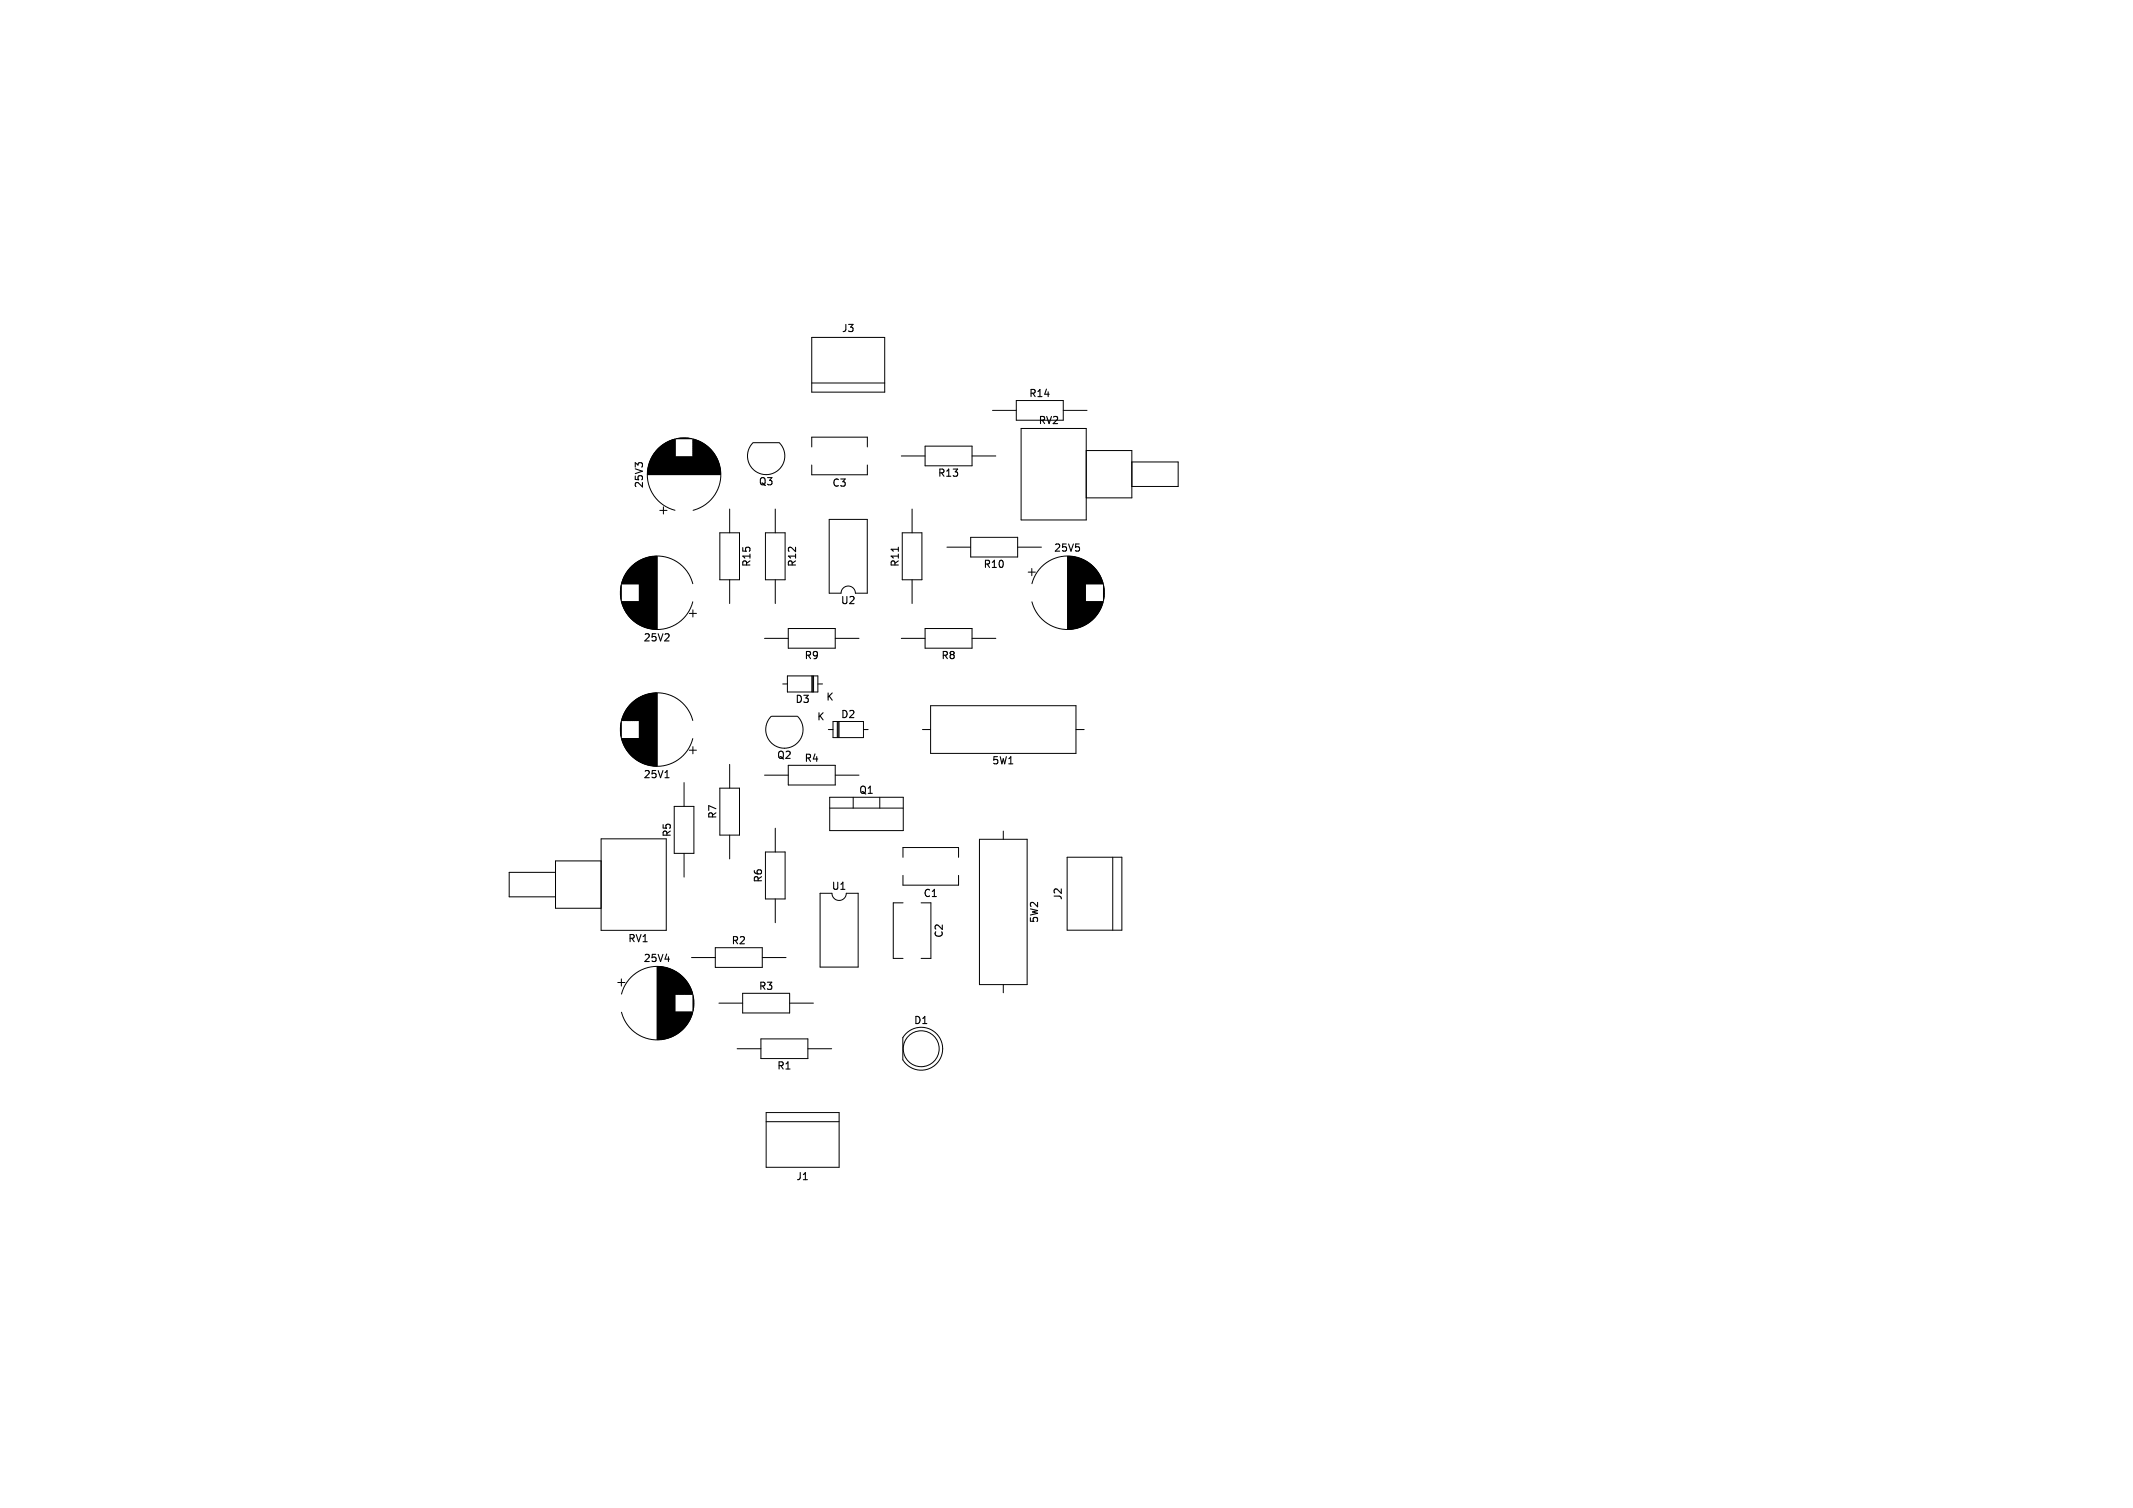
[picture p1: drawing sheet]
<svg xmlns="http://www.w3.org/2000/svg" width="297mm" height="210mm" viewBox="0 0 297 210" stroke-linecap="round" stroke-linejoin="round" font-family="sans-serif">
<defs><g id="words">
<g font-size="1.4">
<text x="117.2" y="46.4">J3</text>
<text x="143.2" y="55.5">R14</text>
<text x="144.6" y="59.2">RV2</text>
<text x="89.7" y="68" transform="rotate(-90 89.7 68)">25V3</text>
<text x="105.6" y="67.7">Q3</text>
<text x="115.8" y="67.9">C3</text>
<text x="130.5" y="66.6">R13</text>
<text x="146.7" y="77">25V5</text>
<text x="104.7" y="79" transform="rotate(-90 104.7 79)">R15</text>
<text x="111" y="79" transform="rotate(-90 111 79)">R12</text>
<text x="125.3" y="79" transform="rotate(-90 125.3 79)">R11</text>
<text x="136.9" y="79.3">R10</text>
<text x="89.6" y="89.5">25V2</text>
<text x="117" y="84.3">U2</text>
<text x="112" y="92">R9</text>
<text x="131" y="92">R8</text>
<text x="110.7" y="98.1">D3</text>
<text x="113.7" y="100.5">K</text>
<text x="115" y="97.7">K</text>
<text x="117" y="100.2">D2</text>
<text x="108.1" y="105.8">Q2</text>
<text x="112" y="106.3">R4</text>
<text x="138.1" y="106.6">5W1</text>
<text x="89.6" y="108.5">25V1</text>
<text x="119.6" y="110.7">Q1</text>
<text x="93.6" y="116.6" transform="rotate(-90 93.6 116.6)">R5</text>
<text x="99.9" y="114.1" transform="rotate(-90 99.9 114.1)">R7</text>
<text x="106.3" y="123" transform="rotate(-90 106.3 123)">R6</text>
<text x="115.8" y="124.1">U1</text>
<text x="128.5" y="125.1">C1</text>
<text x="148" y="125.4" transform="rotate(-90 148 125.4)">J2</text>
<text x="87.4" y="131.4">RV1</text>
<text x="101.8" y="131.7">R2</text>
<text x="131.4" y="130.7" transform="rotate(-90 131.4 130.7)">C2</text>
<text x="144.7" y="128.6" transform="rotate(-90 144.7 128.6)">5W2</text>
<text x="89.6" y="134.1">25V4</text>
<text x="105.6" y="138">R3</text>
<text x="127.2" y="142.8">D1</text>
<text x="108.2" y="149.1">R1</text>
<text x="110.8" y="164.5">J1</text>
</g>
</g></defs>
<path d="M125.1 76.2v.6M92.6 108.3h.6" fill="none" stroke="#000" stroke-width=".15"/>
<g fill="none" stroke="#000" stroke-width=".14">
<path d="M113 47h10.2v7.6h-10.2zM113 53.3h10.2M138.2 57.2h3.3M141.5 55.8h6.5v2.7h-6.5zM142.2 59.7h9v12.7h-9zM148 57.2h3.4M87.1 80v1.3M87.1 79.9v1.4M87.2 79.8v1.5M87.3 79.7v1.6M87.3 79.6v1.7M87.4 79.6v1.7"/>
<path d="M87.4 79.5v1.8M87.5 79.4v1.9M87.5 79.3v2M87.6 79.3v2M87.6 79.2v2.1M87.7 79.2v2.1M87.7 79.1v2.2M87.8 79.1v2.2M87.8 79v2.3M87.9 79v2.3M87.9 78.9v2.4M88 78.9v2.4"/>
<path d="M88 78.8v2.5M88.1 78.8v2.5M88.1 78.7v2.6M88.2 78.7v2.6M88.3 78.6v2.7M88.4 78.5v2.8M88.5 78.5v2.8M88.5 78.4v2.9M88.6 78.4v2.9M88.7 78.3v3M88.8 78.3v3M88.8 78.2v3.1"/>
<path d="M88.9 78.2v3.1M89 78.1v3.2M89 78.1v8.9M89.1 78.1v8.9M89.1 78v9.1M89.2 78v9.1M89.3 78v9.1M89.3 77.9v9.3M89.4 77.9v9.3M89.5 77.9v9.3M89.6 77.8v9.5M89.7 77.8v9.5"/>
<path d="M89.8 77.8v9.5M89.9 77.7v9.7M90 77.7v9.7M90.1 77.7v9.7M90.2 66.1h10.1M90.2 66h10.1M90.2 65.9h10.1M90.2 65.8h10.1M90.2 77.6v9.9M90.2 65.7h10.1M90.2 65.6h10.1M90.2 65.5h10.1"/>
<path d="M90.2 65.4h10.1M90.2 65.3h10.1M90.2 65.2h10.1M90.3 65.2h9.9M90.3 77.6v9.9M90.3 65.1h9.9M90.3 65h9.9M90.3 64.9h9.9M90.3 64.8h9.9M90.4 64.7h9.7M90.4 77.6v9.9M90.4 64.6h9.7"/>
<path d="M90.4 64.5h9.7M90.5 64.4h9.5M90.5 77.6v9.9M90.5 64.3h9.5M90.5 64.2h9.5M90.6 64.1h9.3M90.6 77.6v9.9M90.6 64h9.3M90.6 77.5v10.1M90.6 63.9h9.3M90.7 77.5v10.1M90.7 63.9h9.1"/>
<path d="M90.7 63.8h9.1M90.7 63.7h9.1M90.8 63.7h8.9M90.8 77.5v10.1M90.8 63.6h8.9M90.8 63.6h3.2M90.9 63.5h3.1M90.9 77.5v10.1M90.9 63.4h3.1M91 63.4h3M91 63.3h3M91 77.5v10.1"/>
<path d="M91.1 63.2h2.9M91.1 77.5v10.1M91.1 63.1h2.9M91.2 63.1h2.8M91.2 77.5v10.1M91.2 63h2.8M91.3 77.5v10.1M91.3 62.9h2.7M91.4 62.8h2.6M91.4 77.5v10.1M91.4 62.7h2.6M91.5 77.5v10.1"/>
<path d="M91.5 62.7h2.5M91.5 62.6h2.5M91.6 62.6h2.4M91.6 62.5h2.4M91.7 62.5h2.3M91.7 62.4h2.3M91.8 62.4h2.2M91.8 62.3h2.2M91.9 62.3h2.1M91.9 71.1h1M91.9 62.2h2.1M92 62.2h2"/>
<path d="M92 62.1h2M92.1 62.1h1.9M92.2 62h1.8M92.3 62h1.7M92.3 61.9h1.7M92.4 61.9h1.6M92.4 70.6v1M92.5 61.8h1.5M92.6 61.7h1.4M92.7 61.7h1.3M92.8 61.6h1.2M92.9 61.6h1.1"/>
<path d="M93 61.5h1M93.1 61.5h.9M93.2 61.4h.8M93.3 61.4h.7M93.4 61.3h.6M93.5 61.3h.5M93.6 61.3h.4M93.7 61.2h.3M93.9 61.2h.1M94 71.1a5.1 5.1 0 0 1-3-7.9 5.1 5.1 0 0 1 8.5 0 5.1 5.1 0 0 1-3 7.9M94.2 61.1h2.1M94.4 61.1h1.7"/>
<path d="M94.7 61h1.1M96.5 62.7h2.6M96.5 63.6h3.2M96.5 63.5h3.1M96.5 63.4h3.1M96.5 63.4h3M96.5 63.3h3M96.5 63.2h2.9M96.5 63.1h2.9M96.5 63.1h2.8M96.5 63h2.8M96.5 62.9h2.7"/>
<path d="M96.5 62.8h2.6M96.5 62.7h2.5M96.5 62.6h2.5M96.5 62.6h2.4M96.5 62.5h2.4M96.5 62.5h2.3M96.5 62.4h2.3M96.5 62.4h2.2M96.5 62.3h2.2M96.5 62.3h2.1M96.5 62.2h2.1M96.5 62.2h2"/>
<path d="M96.5 62.1h2M96.5 62.1h1.9M96.5 62h1.8M96.5 62h1.7M96.5 61.9h1.7M96.5 61.9h1.6M96.5 61.8h1.5M96.5 61.7h1.4M96.5 61.7h1.3M96.5 61.6h1.2M96.5 61.6h1.1M96.5 61.5h1"/>
<path d="M96.5 61.5h.9M96.5 61.4h.8M96.5 61.4h.7M96.5 61.3h.6M96.5 61.3h.5M96.5 61.3h.4M96.5 61.2h.3M96.5 61.2h.1M100.2 74.2h2.8v6.5h-2.8zM101.6 70.9v3.3M104.8 61.7a2.6 2.6 0 0 0 0 3.6 2.6 2.6 0 0 0 3.7 0 2.6 2.6 0 0 0 0-3.6M104.9 61.7h3.6"/>
<path d="M106.6 74.2h2.7v6.5h-2.7zM107.9 70.9v3.3M113 62.2v-1.3h7.8v1.3M113 64.8v1.3h7.8v-1.3M115.5 72.3h5.3v10.3h-1.7a1 1 0 0 0-1-1 1 1 0 0 0-1 1h-1.6zM125.5 63.5h3.3M125.6 74.2h2.8v6.5h-2.8zM127 70.9v3.3M128.8 62.1h6.5v2.8h-6.5zM131.8 76.2h3.4M135.2 74.8h6.5v2.8h-6.5zM135.3 63.5h3.4"/>
<path d="M141.7 76.2h3.3M143.2 79.7h1M143.7 79.2v1M148.6 77.5v10.1M148.7 77.5v10.1M148.8 77.5v10.1M148.9 77.5v10.1M149 77.5v10.1M149.1 77.5v10.1M149.2 77.5v10.1M149.3 77.5v10.1M149.4 77.5v10.1"/>
<path d="M149.5 77.5v10.1M149.6 77.6v9.9M149.7 77.6v9.9M149.8 77.6v9.9M149.9 77.6v9.9M150 77.6v9.9M150 77.7v9.7M150.1 77.7v9.7M150.2 77.7v9.7M150.3 77.7v9.7M150.3 77.8v9.5M150.4 77.8v9.5"/>
<path d="M150.5 77.8v9.5M150.6 77.8v9.5M150.6 77.9v9.3M150.7 77.9v9.3M150.8 77.9v9.3M150.9 78v9.1M151 78v9.1M151.1 78.1v8.9M151.2 78.1v3.2M151.2 78.2v3.1M151.2 62.7h6.4v6.6h-6.4M151.3 78.2v3.1"/>
<path d="M151.4 78.3v3M151.5 78.3v3M151.5 78.4v2.9M151.6 78.4v2.9M151.7 78.4v2.9M151.7 78.5v2.8M151.8 78.5v2.8M151.8 78.6v2.7M151.9 78.6v2.7M151.9 78.7v2.6M152 78.7v2.6M152.1 78.8v2.5"/>
<path d="M152.2 78.9v2.4M152.3 78.9v2.4M152.3 79v2.3M152.4 79.1v2.2M152.5 79.2v2.1M152.6 79.3v2M152.7 79.4v1.9M152.7 79.5v1.8M152.8 79.6v1.7M152.9 79.7v1.6M152.9 79.8v1.5M153 79.8v1.5"/>
<path d="M153 79.9v1.4M153.1 80v1.3M157.6 64.3h6.4v3.4h-6.4M86.4 82v1.1M86.5 81.7v1.7M86.5 81.5v2.1M86.6 81.2v.1M86.6 83.8v.1M86.6 81v.3M86.6 83.8v.3M86.7 80.9v.4M86.7 83.8v.4"/>
<path d="M86.7 100v.4M86.7 80.8v.5M86.7 83.8v.5M86.7 99.9v.5M86.7 80.7v.6M86.7 83.8v.6M86.7 99.8v.6M86.8 80.6v.7M86.8 83.8v.7M86.8 99.7v.7M86.8 80.5v.8M86.8 83.8v.8"/>
<path d="M86.8 99.6v.8M86.9 80.4v.9M86.9 83.8v.9M86.9 99.5v.9M86.9 80.3v1M86.9 83.8v1M86.9 99.4v1M86.9 99.3v1.1M87 80.2v1.1M87 83.8v1.1M87 99.2v1.2M87 80.1v1.2"/>
<path d="M87 83.8v1.2M87.1 83.8v1.3M87.1 99.1v1.3M87.1 99v1.4M87.1 83.8v1.4M87.2 83.8v1.5M87.2 98.9v1.5M87.2 98.8v1.6M87.3 83.8v1.6M87.3 98.8v1.6M87.3 98.7v1.7M87.3 83.8v1.7"/>
<path d="M87.4 83.8v1.8M87.4 98.6v1.8M87.4 98.5v1.9M87.5 83.8v1.9M87.5 98.5v1.9M87.5 98.4v2M87.5 83.8v2M87.6 83.8v2M87.6 98.3v2.1M87.6 83.8v2.1M87.7 83.8v2.1M87.7 98.3v2.1"/>
<path d="M87.7 98.2v2.2M87.7 83.8v2.2M87.8 83.8v2.2M87.8 98.1v2.3M87.8 83.8v2.3M87.9 83.8v2.3M87.9 98v2.4M87.9 83.8v2.4M88 83.8v2.4M88 97.9v2.5M88 83.8v2.5M88.1 83.8v2.5"/>
<path d="M88.1 97.8v2.6M88.1 83.8v2.6M88.2 83.8v2.6M88.2 97.7v2.7M88.3 83.8v2.7M88.3 97.7v2.7M88.3 97.6v2.8M88.4 83.8v2.8M88.4 97.6v2.8M88.4 97.5v2.9M88.5 83.8v2.8M88.5 97.5v2.9"/>
<path d="M88.5 83.8v2.9M88.6 83.8v2.9M88.6 97.4v3M88.7 83.8v3M88.7 97.4v3M88.7 97.3v3.1M88.8 83.8v3M88.8 97.3v3.1M88.8 83.8v3.1M88.9 83.8v3.1M88.9 97.3v3.1M88.9 97.2v3.2"/>
<path d="M89 83.8v3.2M89 97.2v3.2M89 97.2v8.8M89.1 97.1v9M89.2 97.1v9M89.3 97v9.2M89.4 97v9.2M89.5 96.9v9.4M89.6 96.9v9.4M89.7 96.9v9.4M89.7 96.8v9.6M89.8 96.8v9.6"/>
<path d="M89.9 96.8v9.6M90 96.8v9.6M90 96.7v9.8M90.1 96.7v9.8M90.2 96.7v9.8M90.3 96.7v9.8M90.4 96.6v10M90.5 96.6v10M90.6 96.6v10M90.7 96.6v10M90.8 96.6v10M90.9 96.6v10"/>
<path d="M90.9 96.5v10.2M91 96.5v10.2M91.1 96.5v10.2M91.2 96.5v10.2M91.3 96.5v10.2M91.4 96.5v10.2M91.5 96.5v10.2M96 85.4h1M96.5 81.3a5.1 5.1 0 0 0-7.9-3 5.1 5.1 0 0 0 0 8.5 5.1 5.1 0 0 0 7.9-3M96.5 84.9v1M101.6 80.7v3.4M106.4 88.9h3.4"/>
<path d="M107.4 99.8a2.6 2.6 0 0 0 0 3.6 2.6 2.6 0 0 0 3.7 0 2.6 2.6 0 0 0 0-3.6M107.4 99.8h3.6M107.9 80.7v3.4M109 95.3h.6M109.6 94.1h4.3v2.3h-4.3zM109.8 87.5h6.5v2.8h-6.5zM113 94.1v2.3M113.2 94.1v2.3M113.3 94.1v2.3M113.9 95.3h.6M116.3 88.9h3.3M125.5 88.9h3.3"/>
<path d="M127 80.7v3.4M128.8 87.5h6.5v2.8h-6.5zM129.6 98.3h20.2v6.6h-20.2zM135.3 88.9h3.4M143.7 81.3a5.1 5.1 0 0 1 7.9-3 5.1 5.1 0 0 1 0 8.5 5.1 5.1 0 0 1-7.9-3M151.2 83.8v3.2M151.2 83.8v3.1M151.3 83.8v3.1M151.4 83.8v3M151.5 83.8v3M151.5 83.8v2.9M151.6 83.8v2.9"/>
<path d="M151.7 83.8v2.9M151.7 83.8v2.8M151.8 83.8v2.8M151.8 83.8v2.7M151.9 83.8v2.7M151.9 83.8v2.6M152 83.8v2.6M152.1 83.8v2.5M152.2 83.8v2.4M152.3 83.8v2.4M152.3 83.8v2.3M152.4 83.8v2.2"/>
<path d="M152.5 83.8v2.1M152.6 83.8v2M152.7 83.8v1.9M152.7 83.8v1.8M152.8 83.8v1.8M152.8 83.8v1.7M152.9 83.8v1.6M152.9 83.8v1.5M153 83.8v1.5M153 83.8v1.4M153.1 83.8v1.3M153.1 80.1v1.2"/>
<path d="M153.1 83.8v1.2M153.2 80.2v1.1M153.2 83.8v1.1M153.2 80.3v1M153.2 83.8v1M153.3 80.3v1M153.3 83.8v1M153.3 80.4v.9M153.3 83.8v.9M153.3 80.5v.8M153.3 83.8v.8M153.4 80.6v.7"/>
<path d="M153.4 83.8v.7M153.4 80.7v.6M153.4 83.8v.6M153.5 80.8v.5M153.5 83.8v.5M153.5 80.9v.4M153.5 83.8v.4M153.5 81v.3M153.5 83.8v.3M153.6 81.2v.1M153.6 83.8v.1M153.7 81.5v2.1"/>
<path d="M153.7 81.7v1.7M153.7 82v1.1M83.7 116.8h9.1v12.8h-9.1zM83.7 119.9h-6.3v6.6h6.3M86.4 101v1.2M86.5 100.7v1.8M86.5 100.5v2.2M86.6 100.2v.2M86.6 102.8v.2M86.6 100.1v.3M86.6 102.8v.3M86.7 102.8v.4"/>
<path d="M86.7 102.8v.5M86.7 102.8v.6M86.8 102.8v.7M86.8 102.8v.8M86.9 102.8v.9M86.9 102.8v1M86.9 102.8v1.1M87 102.8v1.2M87.1 102.8v1.3M87.1 102.8v1.4M87.2 102.8v1.5M87.2 102.8v1.6"/>
<path d="M87.3 102.8v1.6M87.3 102.8v1.7M87.4 102.8v1.8M87.4 102.8v1.9M87.5 102.8v1.9M87.5 102.8v2M87.6 102.8v2.1M87.7 102.8v2.1M87.7 102.8v2.2M87.8 102.8v2.3M87.9 102.8v2.4M88 102.8v2.5"/>
<path d="M88.1 102.8v2.6M88.2 102.8v2.7M88.3 102.8v2.7M88.3 102.8v2.8M88.4 102.8v2.8M88.4 102.8v2.9M88.5 102.8v2.9M88.6 102.8v3M88.7 102.8v3M88.7 102.8v3.1M88.8 102.8v3.1M88.9 102.8v3.1"/>
<path d="M88.9 102.8v3.2M89 102.8v3.2M93.9 112.3h2.7v6.5h-2.7zM95.2 109v3.3M95.2 118.8v3.4M96 104.5h1M96.5 100.3a5.1 5.1 0 0 0-7.9-2.9 5.1 5.1 0 0 0 0 8.4 5.1 5.1 0 0 0 7.9-2.9M96.5 104v1M100.2 109.8h2.8v6.5h-2.8zM101.6 106.4v3.4M101.6 116.3v3.3M106.4 108h3.4"/>
<path d="M106.6 118.7h2.7v6.5h-2.7zM107.9 115.3v3.4M109.8 106.6h6.5v2.7h-6.5zM115.3 101.6h.7M115.5 111h10.3v4.7h-10.3zM115.5 112.5h10.3M116 100.5h4.2v2.2h-4.2zM116.3 108h3.3M116.6 100.5v2.2M116.7 100.5v2.2M116.8 100.5v2.2M118.8 111v1.5"/>
<path d="M120.2 101.6h.7M122.5 111v1.5M125.7 119.4v-1.4h7.8v1.4M128.4 101.6h1.2M136.4 116.9h6.6v20.2h-6.6zM139.7 115.7v1.2M148.6 119.4h7.6v10.1h-7.6zM149.8 101.6h1.2M154.9 119.4v10.1M77.4 121.5h-6.5v3.4h6.5M86 136.8h1M86.5 136.3v1"/>
<path d="M86.5 138.4a5.1 5.1 0 0 1 7.9-2.9 5.1 5.1 0 0 1 0 8.4 5.1 5.1 0 0 1-7.9-2.9M91.5 134.6v10.2M91.6 134.6v10.2M91.7 134.6v10.2M91.8 134.6v10.2M91.9 134.6v10.2M92 134.6v10.2M92.1 134.6v10.2M92.1 134.7v10M92.2 134.7v10M92.3 134.7v10M92.4 134.7v10"/>
<path d="M92.5 134.7v10M92.6 134.7v10M92.7 134.8v9.8M92.8 134.8v9.8M92.9 134.8v9.8M93 134.8v9.8M93 134.9v9.6M93.1 134.9v9.6M93.2 134.9v9.6M93.3 134.9v9.6M93.3 135v9.4M93.4 135v9.4"/>
<path d="M93.5 135v9.4M93.6 135.1v9.2M93.7 135.1v9.2M93.8 135.2v9M93.9 135.2v9M94 135.3v8.8M94 135.3v3.2M94.1 135.3v3.2M94.1 135.4v3.1M94.2 135.4v3.1M94.3 135.4v3.1M94.3 135.5v3"/>
<path d="M94.4 135.5v3M94.5 135.6v2.9M94.6 135.6v2.9M94.6 135.7v2.8M94.7 135.7v2.8M94.7 135.8v2.7M94.8 135.8v2.7M94.9 135.9v2.6M95 136v2.5M95.1 136.1v2.4M95.2 136.2v2.3M95.3 136.3v2.2"/>
<path d="M95.3 136.4v2.1M95.4 136.4v2.1M95.5 136.5v2M95.5 136.6v1.9M95.6 136.6v1.9M95.6 136.7v1.8M95.7 136.8v1.7M95.7 136.9v1.6M95.8 136.9v1.6M95.8 137v1.5M95.9 137.1v1.4M95.9 137.2v1.3"/>
<path d="M96 137.3v1.2M96.1 137.4v1.1M96.1 137.5v1M96.1 137.6v.9M96.2 137.7v.8M96.2 137.8v.7M96.3 137.9v.6M96.3 133.4h3.3M96.3 138v.5M96.3 138.1v.4M96.4 138.2v.3M96.4 138.3v.2"/>
<path d="M96.5 138.6v2.2M96.5 138.8v1.8M96.6 139.1v1.2M99.6 132h6.5v2.7h-6.5zM100.1 139.7h3.3M103.4 138.3h6.5v2.8h-6.5zM106.1 133.4h3.4M107.9 125.2v3.3M109.9 139.7h3.4M114.2 124.4h1.6a1 1 0 0 0 1 1 1 1 0 0 0 1-1h1.7v10.3h-5.3zM125.7 121.9v1.4h7.8v-1.4M125.7 125.7h-1.3v7.8h1.3"/>
<path d="M128.3 125.7h1.3v7.8h-1.3M139.7 137.1v1.2M94 140.9v3.2M94.1 140.9v3.2M94.1 140.9v3.1M94.2 140.9v3.1M94.3 140.9v3.1M94.3 140.9v3M94.4 140.9v3M94.5 140.9v2.9M94.6 140.9v2.9M94.6 140.9v2.8"/>
<path d="M94.7 140.9v2.8M94.7 140.9v2.7M94.8 140.9v2.7M94.9 140.9v2.6M95 140.9v2.5M95.1 140.9v2.4M95.2 140.9v2.3M95.3 140.9v2.2M95.3 140.9v2.1M95.4 140.9v2.1M95.5 140.9v2M95.5 140.9v1.9"/>
<path d="M95.6 140.9v1.9M95.6 140.9v1.8M95.7 140.9v1.7M95.7 140.9v1.6M95.8 140.9v1.6M95.8 140.9v1.5M95.9 140.9v1.4M95.9 140.9v1.3M96 140.9v1.2M96.1 140.9v1.1M96.1 140.9v1M96.1 140.9v.9"/>
<path d="M96.2 140.9v.8M96.2 140.9v.7M96.3 140.9v.6M96.3 140.9v.5M96.3 140.9v.4M96.4 140.9v.3M96.4 140.9v.2M102.6 146.1h3.4M106 144.7h6.5v2.7h-6.5zM106.7 154.9h10.1v7.7h-10.1zM106.7 156.2h10.1M112.5 146.1h3.3"/>
<path d="M126.1 144a2.99 2.99 0 0 1 4.4 .1 2.99 2.99 0 0 1-.5 4.4 2.99 2.99 0 0 1-4.3-.9v-3.1z"/>
<circle cx="128.3" cy="146" r="2.5"/>
</g>
<use href="#words"/>
</svg>
